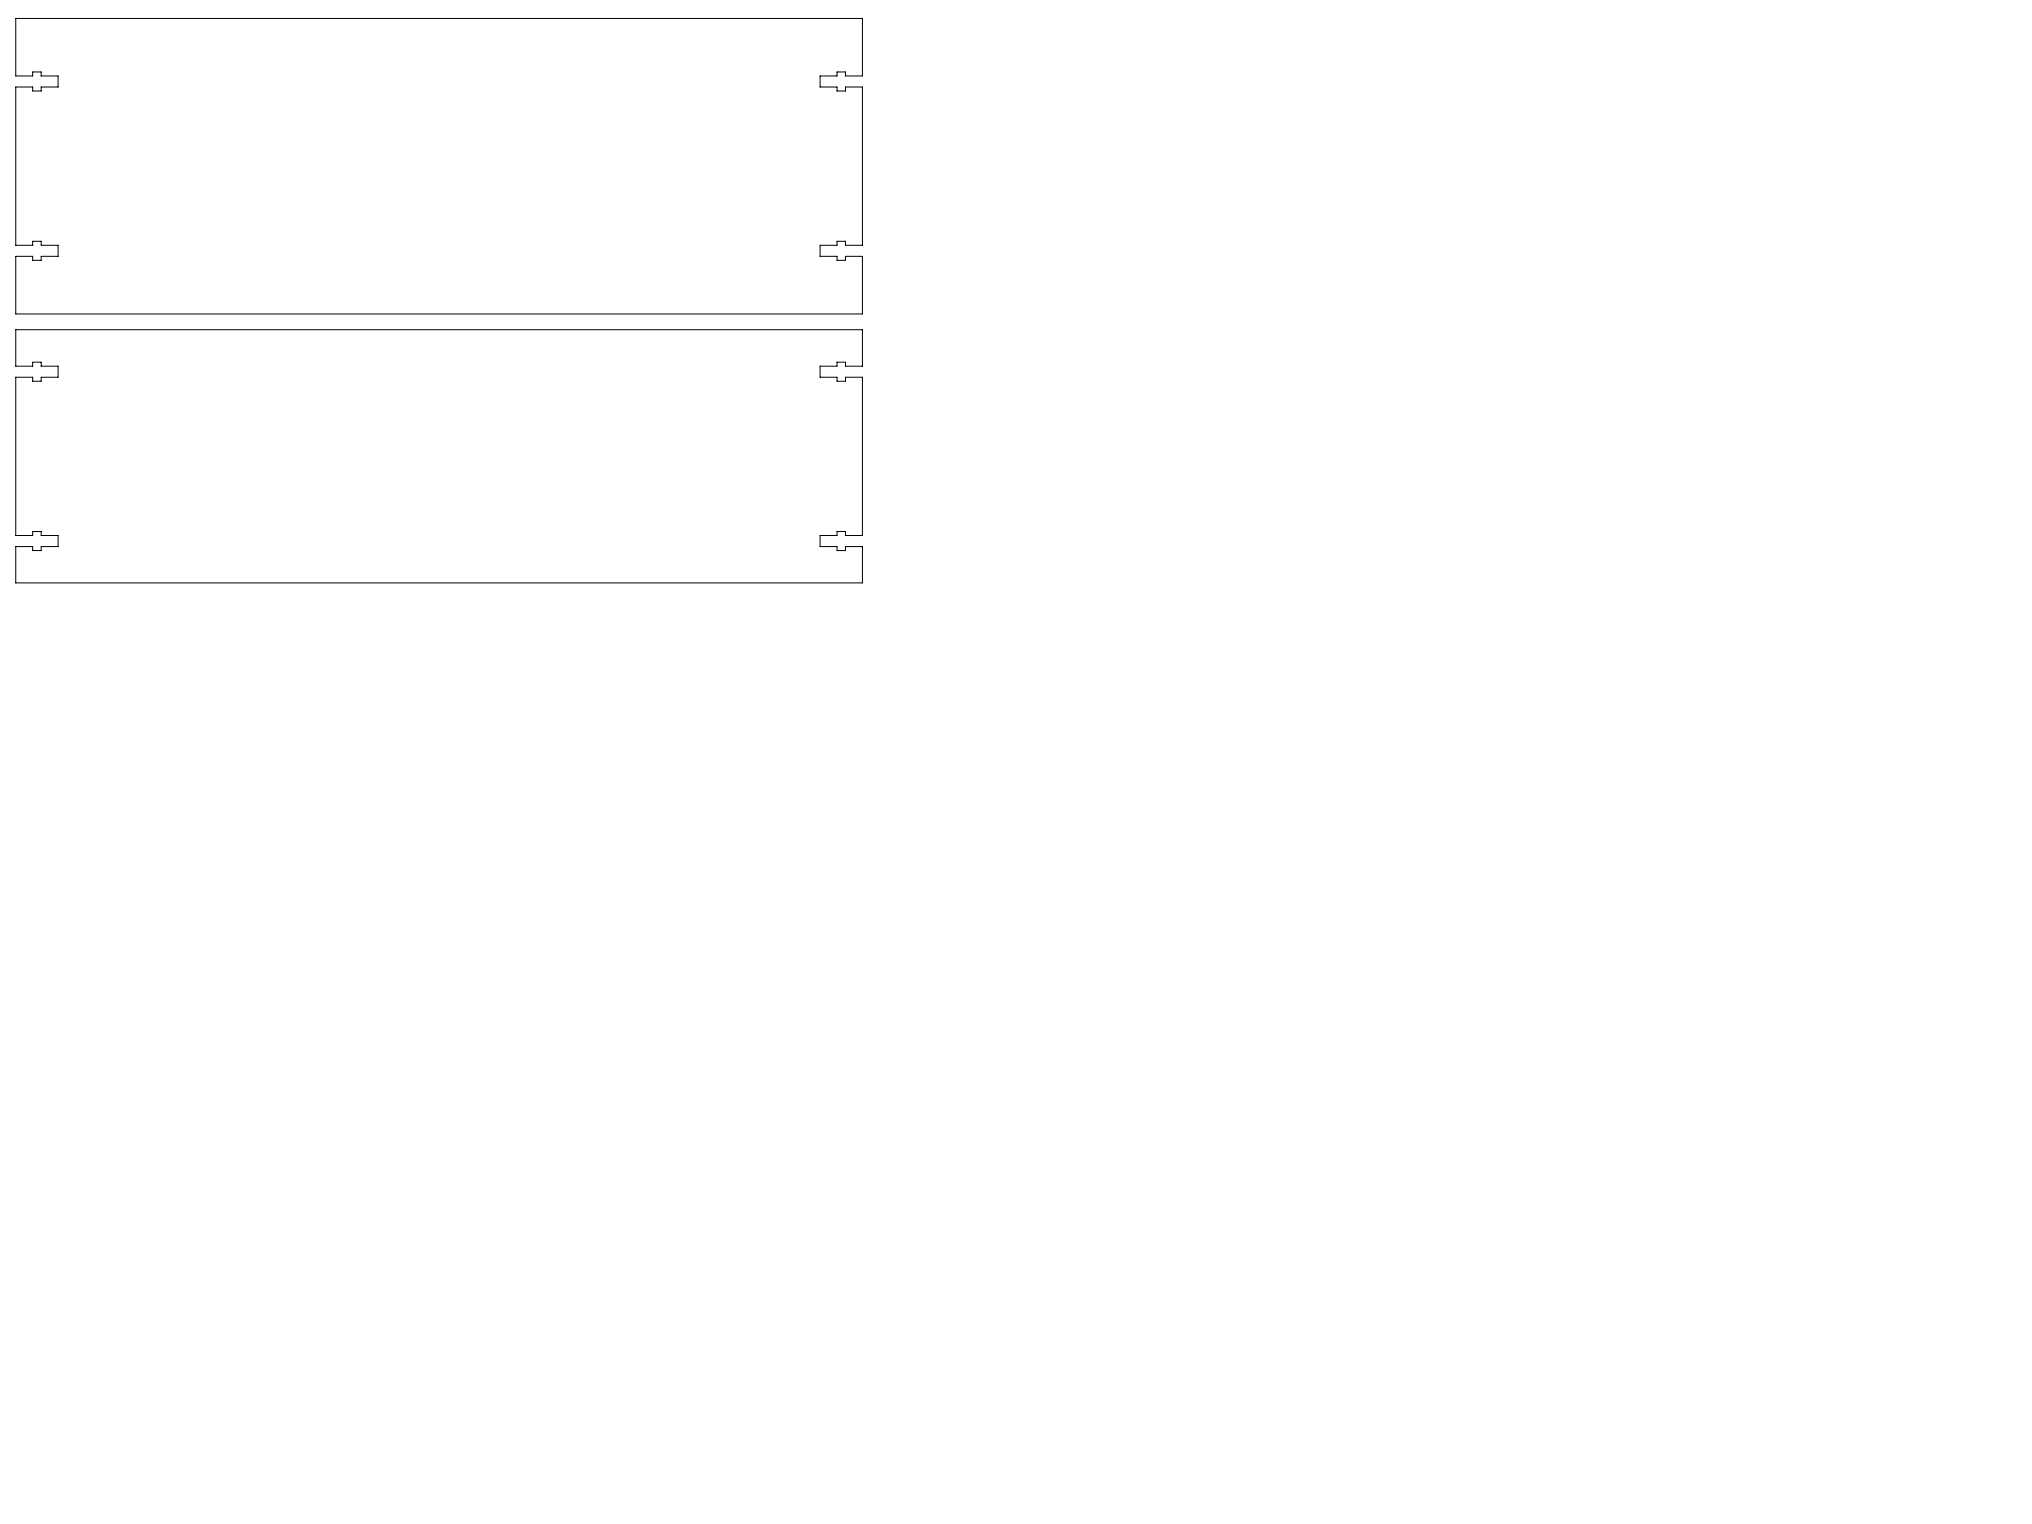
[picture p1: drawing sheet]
<svg xmlns="http://www.w3.org/2000/svg" width="610mm" height="457mm" viewBox="0 0 610 457" stroke-linecap="round" stroke-linejoin="round" font-family="sans-serif">
<path d="M4.7 5.5h254v17.3h-5.1v-1.2h-2.5v1.2h-5.1v3.3h5.1v1.2h2.5v-1.2h5.1v47.5h-5.1v-1.2h-2.5v1.2h-5.1v3.3h5.1v1.2h2.5v-1.2h5.1v17.3h-254v-17.3h5.1v1.2h2.5v-1.2h5.1v-3.3h-5.1v-1.2h-2.5v1.2h-5.1v-47.5h5.1v1.2h2.5v-1.2h5.1v-3.3h-5.1v-1.2h-2.5v1.2h-5.1zM4.7 98.9h254v11h-5.1v-1.2h-2.5v1.2h-5.1v3.3h5.1v1.2h2.5v-1.2h5.1v47.5h-5.1v-1.2h-2.5v1.2h-5.1v3.3h5.1v1.2h2.5v-1.2h5.1v10.9h-254v-10.9h5.1v1.2h2.5v-1.2h5.1v-3.3h-5.1v-1.2h-2.5v1.2h-5.1v-47.5h5.1v1.2h2.5v-1.2h5.1v-3.3h-5.1v-1.2h-2.5v1.2h-5.1z" fill="none" stroke="#000" stroke-width=".3"/>
</svg>
